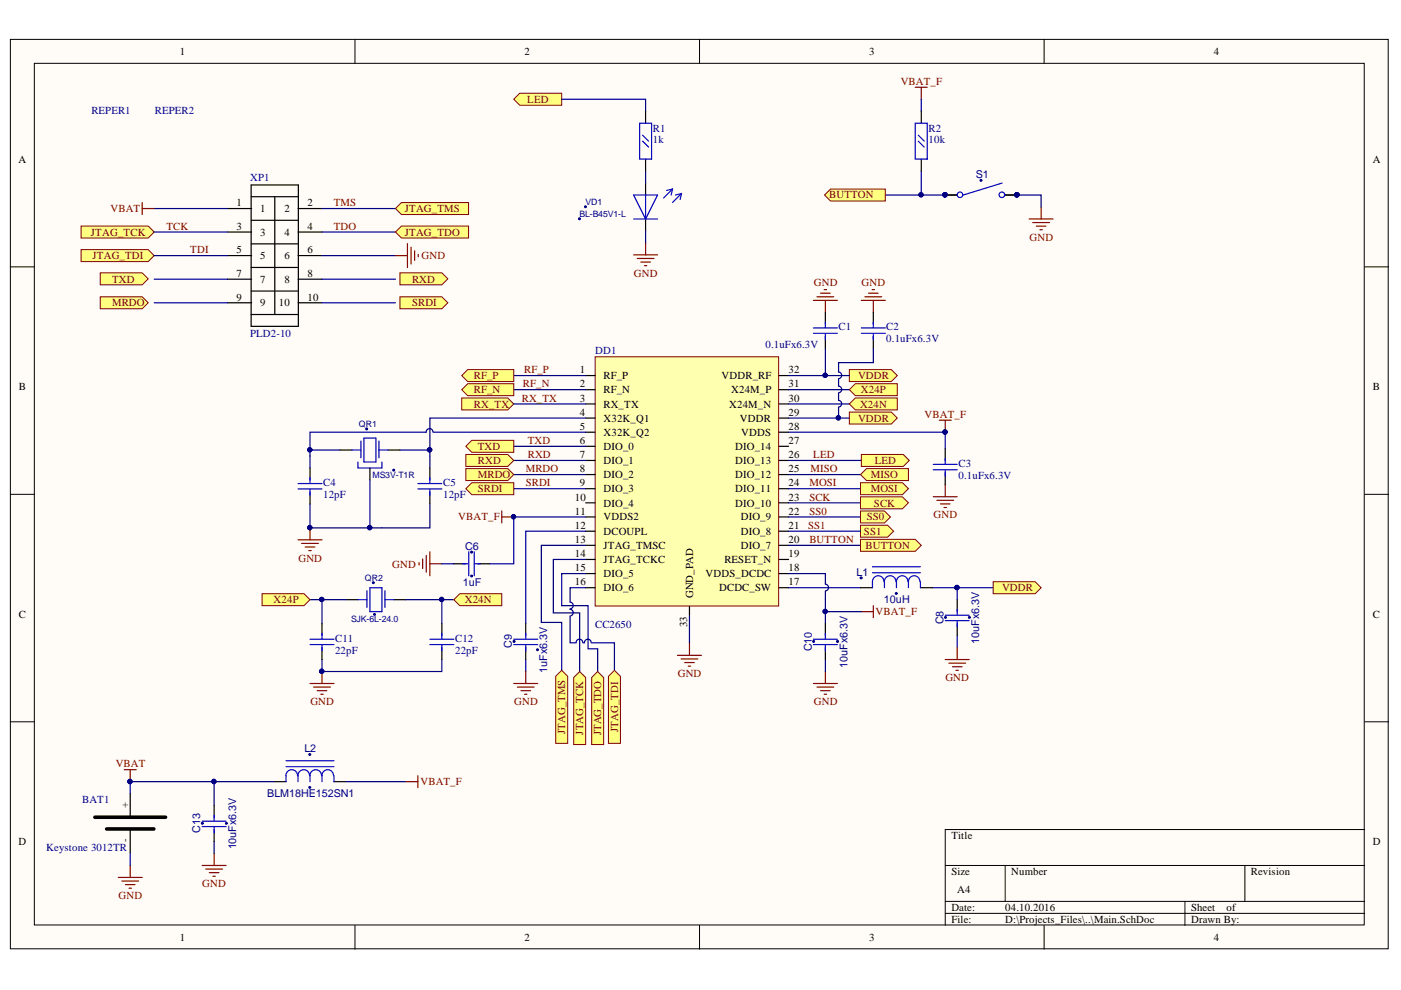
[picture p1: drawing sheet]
<svg xmlns="http://www.w3.org/2000/svg" width="297mm" height="210mm" viewBox="0 0 297 210" stroke-linecap="round" stroke-linejoin="round" font-family="sans-serif">
<defs><g id="words">
<g font-size="2.3">
<text x="38.1" y="11.7">1</text>
<text x="111.2" y="11.7">2</text>
<text x="184.3" y="11.7">3</text>
<text x="257.4" y="11.7">4</text>
<text x="3.9" y="34.5">A</text>
<text x="291.1" y="34.5">A</text>
<text x="50.2" y="43.7">1</text>
<text x="55.1" y="45">1</text>
<text x="60.3" y="45">2</text>
<text x="65.2" y="43.7">2</text>
<text x="50.2" y="48.7">3</text>
<text x="50.2" y="53.7">5</text>
<text x="55.1" y="49.9">3</text>
<text x="60.3" y="49.9">4</text>
<text x="65.2" y="48.7">4</text>
<text x="65.2" y="53.7">6</text>
<text x="50.2" y="58.7">7</text>
<text x="55.1" y="55">5</text>
<text x="55.1" y="60">7</text>
<text x="60.3" y="55">6</text>
<text x="60.3" y="60">8</text>
<text x="65.2" y="58.7">8</text>
<text x="50.2" y="63.7">9</text>
<text x="55.1" y="65">9</text>
<text x="59.1" y="65">10</text>
<text x="65.2" y="63.7">10</text>
<text x="4" y="82.7">B</text>
<text x="123" y="79.2">1</text>
<text x="123" y="82.1">2</text>
<text x="128" y="80.4">RF_P</text>
<text x="128" y="83.4">RF_N</text>
<text x="153" y="80.4">VDDR_RF</text>
<text x="155" y="83.4">X24M_P</text>
<text x="167.2" y="82.1">31</text>
<text x="167.2" y="79.2">32</text>
<text x="291.1" y="82.7">B</text>
<text x="123" y="85.2">3</text>
<text x="123" y="88.1">4</text>
<text x="128" y="86.4">RX_TX</text>
<text x="128" y="89.4">X32K_Q1</text>
<text x="154.6" y="86.4">X24M_N</text>
<text x="156.9" y="89.4">VDDR</text>
<text x="167.2" y="88.1">29</text>
<text x="167.2" y="85.2">30</text>
<text x="123" y="91.2">5</text>
<text x="123" y="94.1">6</text>
<text x="128" y="92.4">X32K_Q2</text>
<text x="128" y="95.4">DIO_0</text>
<text x="155.9" y="95.4">DIO_14</text>
<text x="157.1" y="92.4">VDDS</text>
<text x="167.2" y="94.1">27</text>
<text x="167.2" y="91.2">28</text>
<text x="123" y="97.2">7</text>
<text x="123" y="100.1">8</text>
<text x="128" y="98.4">DIO_1</text>
<text x="128" y="101.4">DIO_2</text>
<text x="155.9" y="101.4">DIO_12</text>
<text x="155.9" y="98.4">DIO_13</text>
<text x="167.2" y="100.1">25</text>
<text x="167.2" y="97.2">26</text>
<text x="121.9" y="106.1">10</text>
<text x="123" y="103.1">9</text>
<text x="128" y="104.4">DIO_3</text>
<text x="128" y="107.4">DIO_4</text>
<text x="155.9" y="107.4">DIO_10</text>
<text x="155.9" y="104.4">DIO_11</text>
<text x="167.2" y="106.1">23</text>
<text x="167.2" y="103.1">24</text>
<text x="121.9" y="109.1">11</text>
<text x="121.9" y="112.1">12</text>
<text x="128" y="110.4">VDDS2</text>
<text x="128" y="113.4">DCOUPL</text>
<text x="157" y="113.4">DIO_8</text>
<text x="157" y="110.4">DIO_9</text>
<text x="167.2" y="112.1">21</text>
<text x="167.2" y="109.1">22</text>
<text x="121.9" y="115.1">13</text>
<text x="121.9" y="118.1">14</text>
<text x="128" y="116.4">JTAG_TMSC</text>
<text x="128" y="119.4">JTAG_TCKC</text>
<text x="153.6" y="119.4">RESET_N</text>
<text x="157" y="116.4">DIO_7</text>
<text x="167.2" y="118.1">19</text>
<text x="167.2" y="115.1">20</text>
<text x="121.9" y="121.1">15</text>
<text x="121.9" y="124.1">16</text>
<text x="128" y="122.4">DIO_5</text>
<text x="128" y="125.4">DIO_6</text>
<text x="149.6" y="122.4">VDDS_DCDC</text>
<text x="152.5" y="125.4">DCDC_SW</text>
<text x="167.2" y="124.1">17</text>
<text x="167.2" y="121.1">18</text>
<text x="4" y="131">C</text>
<text x="147" y="126.8" transform="rotate(-90 147 126.8)">GND_PAD</text>
<text x="291.1" y="131">C</text>
<text x="145.7" y="132.9" transform="rotate(-90 145.7 132.9)">33</text>
<text x="27.1" y="171.3" transform="rotate(-90 27.1 171.3)">+</text>
<text x="3.9" y="179.2">D</text>
<text x="27.1" y="178.5" transform="rotate(-90 27.1 178.5)">-</text>
<text x="201.7" y="177.9">Title</text>
<text x="291.1" y="179.2">D</text>
<text x="201.7" y="185.6">Size</text>
<text x="214.4" y="185.6">Number</text>
<text x="265.2" y="185.6">Revision</text>
<text x="203" y="189.4">A4</text>
<text x="201.7" y="193.2">Date:</text>
<text x="201.7" y="195.7">File:</text>
<text x="213.1" y="193.2">04.10.2016</text>
<text x="213.1" y="195.7">D:\Projects_Files\..\Main.SchDoc</text>
<text x="252.5" y="193.2">Sheet</text>
<text x="252.5" y="195.7">Drawn By:</text>
<text x="260.1" y="193.2">of</text>
<text x="38.1" y="199.5">1</text>
<text x="111.2" y="199.5">2</text>
<text x="184.3" y="199.5">3</text>
<text x="257.4" y="199.5">4</text>
</g>
<g font-size="2.3" fill="#800000">
<text x="111.8" y="21.8">LED</text>
<text x="191" y="18">VBAT_F</text>
<text x="23.4" y="45">VBAT</text>
<text x="70.8" y="43.7">TMS</text>
<text x="85.8" y="45">JTAG_TMS</text>
<text x="175.8" y="42.1">BUTTON</text>
<text x="19.3" y="49.9">JTAG_TCK</text>
<text x="35.3" y="48.7">TCK</text>
<text x="40.3" y="53.7">TDI</text>
<text x="70.8" y="48.7">TDO</text>
<text x="85.8" y="49.9">JTAG_TDO</text>
<text x="218.3" y="51">GND</text>
<text x="19.6" y="55">JTAG_TDI</text>
<text x="23.8" y="59.9">TXD</text>
<text x="87.4" y="59.9">RXD</text>
<text x="89.4" y="55">GND</text>
<text x="134.4" y="58.6">GND</text>
<text x="23.8" y="65">MRDO</text>
<text x="87.4" y="65">SRDI</text>
<text x="172.5" y="60.7">GND</text>
<text x="182.7" y="60.7">GND</text>
<text x="100.5" y="80.4">RF_P</text>
<text x="100.5" y="83.4">RF_N</text>
<text x="110.9" y="82.1">RF_N</text>
<text x="111.1" y="79.2">RF_P</text>
<text x="181.9" y="80.4">VDDR</text>
<text x="182.5" y="83.4">X24P</text>
<text x="100.5" y="86.4">RX_TX</text>
<text x="110.6" y="85.2">RX_TX</text>
<text x="181.9" y="89.4">VDDR</text>
<text x="182.3" y="86.4">X24N</text>
<text x="196" y="88.6">VBAT_F</text>
<text x="101.3" y="95.4">TXD</text>
<text x="111.9" y="94.1">TXD</text>
<text x="101.3" y="98.4">RXD</text>
<text x="101.3" y="101.4">MRDO</text>
<text x="111.5" y="100.1">MRDO</text>
<text x="111.9" y="97.2">RXD</text>
<text x="171.8" y="100.1">MISO</text>
<text x="172.4" y="97.2">LED</text>
<text x="184.6" y="101.4">MISO</text>
<text x="185.5" y="98.4">LED</text>
<text x="101.3" y="104.4">SRDI</text>
<text x="111.5" y="103.1">SRDI</text>
<text x="171.6" y="103.1">MOSI</text>
<text x="171.6" y="106.1">SCK</text>
<text x="184.6" y="104.4">MOSI</text>
<text x="185.3" y="107.4">SCK</text>
<text x="97.2" y="110.4">VBAT_F</text>
<text x="171.3" y="112.1">SS1</text>
<text x="171.6" y="109.1">SS0</text>
<text x="183.2" y="113.4">SS1</text>
<text x="183.8" y="110.4">SS0</text>
<text x="197.9" y="109.9">GND</text>
<text x="63.3" y="119.1">GND</text>
<text x="171.6" y="115.1">BUTTON</text>
<text x="183.5" y="116.4">BUTTON</text>
<text x="83.1" y="120.3">GND</text>
<text x="212.4" y="125.4">VDDR</text>
<text x="58" y="127.9">X24P</text>
<text x="98.5" y="127.9">X24N</text>
<text x="185.6" y="130.5">VBAT_F</text>
<text x="143.7" y="143.6">GND</text>
<text x="65.8" y="149.5">GND</text>
<text x="109" y="149.5">GND</text>
<text x="172.5" y="149.5">GND</text>
<text x="200.4" y="144.4">GND</text>
<text x="119.8" y="155.6" transform="rotate(-90 119.8 155.6)">JTAG_TMS</text>
<text x="123.6" y="155.8" transform="rotate(-90 123.6 155.8)">JTAG_TCK</text>
<text x="127.4" y="155.8" transform="rotate(-90 127.4 155.8)">JTAG_TDO</text>
<text x="131.1" y="155.1" transform="rotate(-90 131.1 155.1)">JTAG_TDI</text>
<text x="24.5" y="162.7">VBAT</text>
<text x="89.1" y="166.5">VBAT_F</text>
<text x="25.1" y="190.6">GND</text>
<text x="42.9" y="188.1">GND</text>
</g>
<g font-size="2.3" fill="#000080">
<text x="19.4" y="24.2">REPER1</text>
<text x="32.8" y="24.2">REPER2</text>
<text x="138.4" y="27.9">R1</text>
<text x="196.9" y="27.9">R2</text>
<text x="138.4" y="30.4">1k</text>
<text x="196.9" y="30.4">10k</text>
<text x="53" y="38.4">XP1</text>
<text x="206.9" y="37.8">S1</text>
<text x="53" y="71.5">PLD2-10</text>
<text x="177.8" y="70.1">C1</text>
<text x="187.9" y="70.1">C2</text>
<text x="126.2" y="75.1">DD1</text>
<text x="162.3" y="73.9">0.1uFx6.3V</text>
<text x="187.9" y="72.6">0.1uFx6.3V</text>
<text x="203.2" y="101.6">0.1uFx6.3V</text>
<text x="203.2" y="99">C3</text>
<text x="68.5" y="105.6">12pF</text>
<text x="68.5" y="103.1">C4</text>
<text x="94" y="105.6">12pF</text>
<text x="94" y="103.1">C5</text>
<text x="98.6" y="116.6">C6</text>
<text x="98.1" y="124.2">1uF</text>
<text x="181.6" y="122.1">L1</text>
<text x="187.4" y="127.9">10uH</text>
<text x="71" y="136">C11</text>
<text x="96.5" y="136">C12</text>
<text x="108.5" y="137.4" transform="rotate(-90 108.5 137.4)">C9</text>
<text x="126.2" y="133.2">CC2650</text>
<text x="200" y="132.3" transform="rotate(-90 200 132.3)">C8</text>
<text x="207.6" y="136.5" transform="rotate(-90 207.6 136.5)">10uFx6.3V</text>
<text x="71" y="138.6">22pF</text>
<text x="96.5" y="138.6">22pF</text>
<text x="116" y="142.6" transform="rotate(-90 116 142.6)">1uFx6.3V</text>
<text x="172.1" y="138.1" transform="rotate(-90 172.1 138.1)">C10</text>
<text x="179.7" y="141.5" transform="rotate(-90 179.7 141.5)">10uFx6.3V</text>
<text x="64.5" y="159.5">L2</text>
<text x="17.4" y="170.3">BAT1</text>
<text x="56.7" y="169.1">BLM18HE152SN1</text>
<text x="42.5" y="176.7" transform="rotate(-90 42.5 176.7)">C13</text>
<text x="9.8" y="180.5">Keystone 3012TR</text>
<text x="50.1" y="180.1" transform="rotate(-90 50.1 180.1)">10uFx6.3V</text>
</g>
<g font-size="1.9" fill="#000080">
<text x="122.9" y="46.1">BL-B45V1-L</text>
<text x="124.2" y="43.5">VD1</text>
<text x="76.1" y="90.6">QR1</text>
<text x="79" y="101.4">MS3V-T1R</text>
<text x="77.4" y="123.2">QR2</text>
<text x="74.4" y="132">SJK-6L-24.0</text>
</g>
</g></defs>
<g fill="#fffcf8" stroke="#000" stroke-width=".21">
<path d="M2.2 8.4h292.1v192.8h-292.1z"/>
<path d="M7.3 13.4h281.9v182.7h-281.9z"/>
</g>
<g fill="none" stroke="#000" stroke-width=".21">
<path d="M75.3 8.4v5M148.3 8.4v5M221.4 8.4v5M2.2 56.6h5.1M289.3 56.6h5.1M2.2 104.8h5.1M289.3 104.8h5.1M2.2 153h5.1M289.3 153h5.1M289.3 175.9h-88.9v20.3M75.3 196.2v5.1M148.3 196.2v5.1"/>
<path d="M200.4 183.5h88.9M200.4 191.1h88.9M200.4 193.7h88.9M213.1 183.5v7.6M221.4 196.2v5.1M251.2 191.1v5.1M263.9 183.5v7.6"/>
</g>
<path d="M126.2 75.6h38.9v52.9h-38.9z" fill="#ffffb0" stroke="#800000" stroke-width=".21"/>
<g fill="none" stroke="#000" stroke-width=".25">
<path d="M124.2 79.6h2M165.2 79.6h2M124.2 82.6h2M124.2 85.6h2M124.2 88.6h2M124.2 91.6h2M124.2 94.6h2M124.2 97.6h2M165.2 82.6h2M165.2 85.6h2M165.2 88.6h2M165.2 91.6h2"/>
<path d="M165.2 94.6h2M165.2 97.6h2M124.2 100.6h2M124.2 103.6h2M124.2 106.6h2M124.2 109.6h2M124.2 112.6h2M124.2 115.6h2M124.2 118.6h2M165.2 100.6h2M165.2 103.6h2M165.2 106.6h2"/>
<path d="M165.2 109.6h2M165.2 112.6h2M165.2 115.6h2M165.2 118.6h2M124.2 121.6h2M124.2 124.6h2M146.2 128.6v2M165.2 121.6h2M165.2 124.6h2"/>
</g>
<path d="M108.9 94.6h15.3" fill="none" stroke="#000080" stroke-width=".25"/>
<path d="M98.8 94.6l1.2-1.2h8.9v2.5h-8.9z" fill-rule="evenodd" fill="#ffff80" stroke="#800000" stroke-width=".21"/>
<path d="M108.9 97.6h15.3" fill="none" stroke="#000080" stroke-width=".25"/>
<path d="M98.8 96.4h8.9l1.2 1.2-1.2 1.3h-8.9z" fill-rule="evenodd" fill="#ffff80" stroke="#800000" stroke-width=".21"/>
<path d="M108.9 79.6h15.3M108.9 82.6h15.3M167.2 109.6h15.2M167.2 106.6h15.2M167.2 103.6h15.2M167.2 100.6h15.2M146.2 130.6v5.8" fill="none" stroke="#000080" stroke-width=".25"/>
<path d="M143.6 139h5.1M144.4 139.7h3.6M146.2 136.4v2.6M145.2 140.5h2M145.9 141.2h.5" fill="none" stroke="#800000" stroke-width=".25"/>
<g fill="#ffff80" stroke="#800000" stroke-width=".21">
<path d="M182.4 105.3h8.9l1.3 1.3-1.3 1.3h-8.9z" fill-rule="evenodd"/>
<path d="M182.4 108.3h5.1l1.3 1.3-1.3 1.3h-5.1z" fill-rule="evenodd"/>
<path d="M182.4 102.3h8.9l1.3 1.3-1.3 1.3h-8.9z" fill-rule="evenodd"/>
<path d="M182.4 100.6l1.3-1.2h8.9v2.5h-8.9z" fill-rule="evenodd"/>
<path d="M97.9 79.6l1.3-1.2h9.7v2.5h-9.7z" fill-rule="evenodd"/>
<path d="M97.9 82.6l1.3-1.2h9.7v2.5h-9.7z" fill-rule="evenodd"/>
</g>
<path d="M72.1 95.4h2.5M78.4 99.2v2.6M82.2 95.4h2.6M73.4 127.1h2.5M83.5 127.1h2.6" fill="none" stroke="#000" stroke-width=".25"/>
<path d="M74.6 95.4h1.9M75.9 98v1.2h5.1v-1.2M76.5 93.5v3.6M77.2 92.9h2.5v5.1h-2.5zM80.3 93.5v3.6M80.3 95.4h1.9M75.9 127.1h1.9M77.8 125.2v3.6M78.4 124.6h2.6v5.1h-2.6zM81.6 127.1h1.9M81.6 125.2v3.6" fill="none" stroke="#00f" stroke-width=".25"/>
<g fill="#000080" stroke="#000080" stroke-width=".21">
<circle cx="79.1" cy="123.5" r=".2"/>
<circle cx="79.4" cy="130.3" r=".2"/>
<circle cx="77.7" cy="90.9" r=".22"/>
<circle cx="83.5" cy="99.7" r=".2"/>
<circle cx="65.7" cy="111.9" r=".46"/>
<circle cx="78.4" cy="111.9" r=".46"/>
<circle cx="91.1" cy="95.4" r=".46"/>
<circle cx="65.7" cy="95.4" r=".46"/>
</g>
<path d="M72.1 95.4h-6.4v3.8M84.8 95.4h6.3v3.8M167.2 82.6h12.9M167.2 85.6h12.9M65.7 106.8v5.1h12.7M78.4 101.8v10.1h12.7v-5.1" fill="none" stroke="#000080" stroke-width=".25"/>
<path d="M63.2 114.5h5.1M63.9 115.2h3.6M64.7 116h2M65.5 116.7h.5M65.7 111.9v2.6" fill="none" stroke="#800000" stroke-width=".25"/>
<g fill="#ffff80" stroke="#800000" stroke-width=".21">
<path d="M180.1 82.6l1.2-1.2h8.9v2.5h-8.9z" fill-rule="evenodd"/>
<path d="M180.1 85.6l1.2-1.2h8.9v2.5h-8.9z" fill-rule="evenodd"/>
</g>
<path d="M65.7 127.1h2.6M68.3 139.8v2.6h25.4v-2.6M73.4 127.1h-5.1v5.1M86.1 127.1h7.6v5.1M93.7 127.1h2.5" fill="none" stroke="#000080" stroke-width=".25"/>
<g fill="#000080" stroke="#000080" stroke-width=".21">
<circle cx="68.2" cy="127.1" r=".46"/>
<circle cx="93.6" cy="127.1" r=".46"/>
<circle cx="68.2" cy="142.3" r=".46"/>
</g>
<path d="M65.7 144.9h5.1M66.5 145.7h3.5M67.3 146.4h2M68 147.2h.5M68.3 142.4v2.5" fill="none" stroke="#800000" stroke-width=".25"/>
<path d="M96.2 127.1l1.3-1.2h8.9v2.5h-8.9z" fill-rule="evenodd" fill="#ffff80" stroke="#800000" stroke-width=".21"/>
<path d="M93.7 119.5h2.5M124.2 112.6h-12.7v19.6M124.2 109.6h-15.3v9.9h-5.1M111.5 139.8v2.6M167.2 124.6h15.2M197.7 124.6h5.2v2.5M202.9 124.6h7.7M202.9 134.8v2.5" fill="none" stroke="#000080" stroke-width=".25"/>
<g fill="none" stroke="#800000" stroke-width=".25">
<path d="M88.9 119.3v.5M89.6 118.5v2M90.4 117.8v3.5M91.1 117v5.1M91.1 119.5h2.6M200.4 139.8h5.1M202.9 137.3v2.5M108.9 144.9h5.1M109.7 145.7h3.5M110.5 146.4h2M111.2 147.2h.5M111.5 142.4v2.5"/>
<path d="M201.2 140.6h3.5M201.9 141.4h2.1M202.7 142.1h.5"/>
</g>
<path d="M96.2 119.5h2.6M101.3 119.5h2.5" fill="none" stroke="#000" stroke-width=".25"/>
<path d="M98.1 119.5h1.2M99.4 117v5.1M100.5 117v5.1M100.6 119.5h1.2" fill="none" stroke="#00f" stroke-width=".25"/>
<g fill="#000080" stroke="#000080" stroke-width=".21">
<circle cx="100" cy="122.1" r=".2"/>
<circle cx="100" cy="117.1" r=".21"/>
<circle cx="108.9" cy="109.6" r=".46"/>
<circle cx="202.9" cy="124.6" r=".47"/>
</g>
<path d="M210.6 123.3h8.9l1.2 1.3-1.2 1.3h-8.9z" fill-rule="evenodd" fill="#ffff80" stroke="#800000" stroke-width=".21"/>
<path d="M167.2 88.6h12.9" fill="none" stroke="#000080" stroke-width=".25"/>
<circle cx="177.7" cy="88.6" r=".46" fill="#000080" stroke="#000080" stroke-width=".21"/>
<g fill="#ffff80" stroke="#800000" stroke-width=".21">
<path d="M180.1 78.4h8.9l1.2 1.2-1.2 1.3h-8.9z" fill-rule="evenodd"/>
<path d="M180.1 87.4h8.9l1.2 1.2-1.2 1.3h-8.9z" fill-rule="evenodd"/>
</g>
<g fill="none" stroke="#800000" stroke-width=".25">
<path d="M199.1 89.1h2.6M200.4 89.1v2.5M197.9 105.3h5M198.6 106.1h3.6M199.4 106.8h2M200.2 107.6h.5M200.4 102.8v2.5M182.6 129.7h2.6M185.2 128.4v2.6M172.5 144.9h5M173.2 145.7h3.6M174 146.4h2"/>
<path d="M174.7 147.2h.6M175 142.4v2.5"/>
</g>
<path d="M167.2 91.6h33.2v3.6M167.2 121.6h7.8v2.2a.72 .72 0 0 1 .7 .8 .72 .72 0 0 1-.7 .7M175 125.4v4.3h7.6M175 129.7v2.5M175 139.8v2.6" fill="none" stroke="#000080" stroke-width=".25"/>
<g fill="#000080" stroke="#000080" stroke-width=".21">
<circle cx="174.9" cy="129.6" r=".46"/>
<circle cx="200.4" cy="91.6" r=".46"/>
</g>
<path d="M97.9 84.4h9.8l1.2 1.2-1.2 1.3h-9.8z" fill-rule="evenodd" fill="#ffff80" stroke="#800000" stroke-width=".21"/>
<path d="M108.9 85.6h15.3M124.2 115.6h-9.4v16.4h4.3v10.1M124.2 118.6h-6.9v11.3h5.6v12.5" fill="none" stroke="#000080" stroke-width=".25"/>
<g fill="#ffff80" stroke="#800000" stroke-width=".21">
<path d="M117.8 143.4l1.3-1.3 1.3 1.3v14.2h-2.6z" fill-rule="evenodd"/>
<path d="M121.6 143.6l1.3-1.2 1.3 1.2v14.3h-2.6z" fill-rule="evenodd"/>
</g>
<path d="M120.9 129.2a.71 .71 0 0 1 .6 .7 .71 .71 0 0 1-.6 .7M120.9 129.2h.1M120.9 130.7v5.6h1.2a.71 .71 0 0 1 .7-.8 .71 .71 0 0 1 .8 .8M124.2 121.6h-5.1v6.8h5.6v9.2h2v4.8M124.2 124.6h-3.3v3.1a.73 .73 0 0 1 .6 .7 .73 .73 0 0 1-.6 .7M125.3 136.3a.71 .71 0 0 0-.7-.8 .71 .71 0 0 0-.7 .8h-.2M125.4 136.3h4.9v5.8" fill="none" stroke="#000080" stroke-width=".25"/>
<g fill="#ffff80" stroke="#800000" stroke-width=".21">
<path d="M125.4 143.6l1.3-1.2 1.3 1.2v14.3h-2.6z" fill-rule="evenodd"/>
<path d="M129 143.4l1.3-1.3 1.2 1.3v14.2h-2.5z" fill-rule="evenodd"/>
</g>
<path d="M172.5 63.7h5M173.2 62.9h3.6M174 62.2h2M174.7 61.4h.6M175 63.7v2.5M182.6 63.7h5.1M183.4 62.9h3.5M184.1 62.2h2.1M184.9 61.4h.5M185.2 63.7v2.5" fill="none" stroke="#800000" stroke-width=".25"/>
<path d="M167.2 79.6h7.8M175 73.8v5.8h5.1M185.2 73.8v3.1h-7.4v2a.71 .71 0 0 1 .7 .7 .71 .71 0 0 1-.7 .7M177.8 83.4v1.5a.71 .71 0 0 1 .7 .7 .71 .71 0 0 1-.7 .7M177.8 80.4v1.5a.71 .71 0 0 1 .7 .7 .71 .71 0 0 1-.7 .7M177.8 86.4v2.2" fill="none" stroke="#000080" stroke-width=".25"/>
<g fill="#000080" stroke="#000080" stroke-width=".21">
<circle cx="174.9" cy="79.6" r=".46"/>
<circle cx="177.7" cy="88.6" r=".46"/>
</g>
<path d="M182.4 111.4h5.8l1.3 1.2-1.3 1.3h-5.8z" fill-rule="evenodd" fill="#ffff80" stroke="#800000" stroke-width=".21"/>
<path d="M167.2 112.6h15.2M167.2 115.6h15.2" fill="none" stroke="#000080" stroke-width=".25"/>
<path d="M106.4 108.3v2.6M106.4 109.6h2.5" fill="none" stroke="#800000" stroke-width=".25"/>
<circle cx="108.9" cy="109.6" r=".46" fill="#000080" stroke="#000080" stroke-width=".21"/>
<path d="M182.4 114.4h11.7l1.2 1.2-1.2 1.3h-11.7z" fill-rule="evenodd" fill="#ffff80" stroke="#800000" stroke-width=".21"/>
<g fill="none" stroke="#000" stroke-width=".25">
<path d="M53.3 39.2h10v30h-10zM48.3 44.2h5.1M48.3 49.2h5.1M48.3 54.2h5.1M48.3 59.2h5.1M53.3 56.7h10M53.3 51.7h10M53.3 46.7h10M53.3 41.7h10M58.3 41.7v25M63.2 44.2h5.1M63.2 49.2h5.1"/>
<path d="M63.2 54.2h5.1M63.2 59.2h5.1M48.3 64.2h5.1M53.3 66.7h10M53.3 61.7h10M63.2 64.2h5.1"/>
</g>
<path d="M32.7 44.2h15.6M68.3 44.2h15.5M68.3 49.2h15.5" fill="none" stroke="#000080" stroke-width=".25"/>
<path d="M30.2 42.9v2.6M30.2 44.2h2.5" fill="none" stroke="#800000" stroke-width=".25"/>
<g fill="#ffff80" stroke="#800000" stroke-width=".21">
<path d="M55.6 125.9h8.9l1.2 1.2-1.2 1.3h-8.9z" fill-rule="evenodd"/>
<path d="M83.8 49.2l1.3-1.3h14.2v2.6h-14.2z" fill-rule="evenodd"/>
<path d="M17.2 52.9h14.2l1.3 1.3-1.3 1.3h-14.2z" fill-rule="evenodd"/>
</g>
<path d="M32.7 54.2h15.6M32.7 59.2h15.6M68.3 54.2h15.5M68.3 59.2h15.5M32.7 64.2h15.6" fill="none" stroke="#000080" stroke-width=".25"/>
<g fill="#ffff80" stroke="#800000" stroke-width=".21">
<path d="M17.2 47.9h14.2l1.3 1.3-1.3 1.3h-14.2z" fill-rule="evenodd"/>
<path d="M83.8 44.2l1.3-1.3h14.2v2.6h-14.2z" fill-rule="evenodd"/>
</g>
<path d="M108.9 100.6h15.3M108.9 103.6h15.3" fill="none" stroke="#000080" stroke-width=".25"/>
<g fill="#ffff80" stroke="#800000" stroke-width=".21">
<path d="M21.3 57.8h8.9l1.2 1.3-1.2 1.3h-8.9z" fill-rule="evenodd"/>
<path d="M84.8 57.8h8.9l1.3 1.3-1.3 1.3h-8.9z" fill-rule="evenodd"/>
<path d="M98.8 99.4h8.9l1.2 1.2-1.2 1.3h-8.9z" fill-rule="evenodd"/>
<path d="M98.8 103.6l1.2-1.3h8.9v2.6h-8.9z" fill-rule="evenodd"/>
<path d="M21.3 62.9h8.9l1.2 1.3-1.2 1.3h-8.9z" fill-rule="evenodd"/>
</g>
<path d="M83.8 54.2h2.6M86.4 51.7v5M87.1 52.4v3.6M87.9 53.2v2M88.7 53.9v.5" fill="none" stroke="#800000" stroke-width=".25"/>
<path d="M84.8 62.9h8.9l1.3 1.3-1.3 1.3h-8.9z" fill-rule="evenodd" fill="#ffff80" stroke="#800000" stroke-width=".21"/>
<path d="M195.3 36.3v5.1h5.1M195.3 21v2.6M187.7 41.4h7.6M215.7 41.4h5v2.5M68.3 64.2h15.5M58.1 165.7h-12.7v5.1" fill="none" stroke="#000080" stroke-width=".25"/>
<path d="M200.4 41.4h2.5M213.1 41.4h2.6M58.1 165.7h2.5M70.8 165.7h2.6" fill="none" stroke="#000" stroke-width=".25"/>
<g fill="none" stroke="#00f" stroke-width=".25">
<path d="M212.5 38.8l-8.3 2.6M60.6 161.3h10.2M60.6 162.6h10.2M63.1 164.5a1.23 1.23 0 0 0-1.2-1.3 1.23 1.23 0 0 0-1.3 1.3v1.2M65.6 164.5a1.22 1.22 0 0 0-1.2-1.3 1.22 1.22 0 0 0-1.2 1.3v1.2M68.2 164.5a1.22 1.22 0 0 0-1.3-1.3 1.22 1.22 0 0 0-1.2 1.3v1.2M70.7 164.5a1.22 1.22 0 0 0-1.2-1.3 1.22 1.22 0 0 0-1.2 1.3v1.2M70.8 164.5v1.2"/>
<circle cx="203.5" cy="41.3" r=".58"/>
<circle cx="212.4" cy="41.3" r=".59"/>
</g>
<g fill="#000080" stroke="#000080" stroke-width=".21">
<circle cx="65.7" cy="166.9" r=".2"/>
<circle cx="65.7" cy="160" r=".2"/>
<circle cx="45.3" cy="165.7" r=".46"/>
<circle cx="200.4" cy="41.3" r=".46"/>
<circle cx="215.6" cy="41.3" r=".46"/>
<circle cx="208" cy="38.2" r=".21"/>
<circle cx="195.3" cy="41.3" r=".46"/>
</g>
<path d="M194.1 18.5h2.5M195.3 18.5v2.5M218.2 46.4h5.1M219 47.2h3.5M219.7 48h2.1M220.5 48.7h.5M220.7 43.9v2.5" fill="none" stroke="#800000" stroke-width=".25"/>
<path d="M174.8 41.4l1.3-1.3h11.6v2.5h-11.6z" fill-rule="evenodd" fill="#ffff80" stroke="#800000" stroke-width=".21"/>
<path d="M167.2 97.6h15.4" fill="none" stroke="#000080" stroke-width=".25"/>
<path d="M182.6 96.4h8.9l1.3 1.2-1.3 1.3h-8.9z" fill-rule="evenodd" fill="#ffff80" stroke="#800000" stroke-width=".21"/>
<path d="M136.9 38.8v2.6M136.9 46.4v2.6" fill="none" stroke="#000" stroke-width=".25"/>
<path d="M134.3 41.4h5.1l-2.5 5zM134.3 46.4h5.1M136.9 41.4v5M142.6 40.1l-1.9 1.9M142.6 40.1l-.3 1.3M142.6 40.1l-1.3 .3M144.5 41l-1.9 1.9M144.5 41l-.3 1.3M144.5 41l-1.3 .4" fill="none" stroke="#00f" stroke-width=".25"/>
<g fill="#000080" stroke="#000080" stroke-width=".21">
<circle cx="124.1" cy="43.8" r=".2"/>
<circle cx="122.8" cy="46.4" r=".21"/>
</g>
<path d="M108.9 21l1.3-1.2h8.9v2.5h-8.9z" fill-rule="evenodd" fill="#ffff80" stroke="#800000" stroke-width=".21"/>
<path d="M119.1 21h17.8v2.6M136.9 36.3v2.5M32.7 49.2h15.6M136.9 49v2.5M91.8 91.6a.72 .72 0 0 0-.7-.7 .72 .72 0 0 0-.7 .7h-24.7v3.8M91.9 91.6h32.3M124.2 88.6h-33.1v6.8M45.4 165.7h-17.8v2.6M45.4 178.4v2.6M73.4 165.7h12.7M27.6 180.8v2.7" fill="none" stroke="#000080" stroke-width=".25"/>
<g fill="none" stroke="#800000" stroke-width=".25">
<path d="M134.3 54h5.1M135.1 54.8h3.6M135.9 55.6h2M136.6 56.3h.5M136.9 51.5v2.5M26.3 163.2h2.6M27.6 163.2v2.5M86.1 165.7h2.5M88.6 164.5v2.5M25.1 186h5.1M25.8 186.8h3.6M26.6 187.6h2"/>
<path d="M27.4 188.3h.5M27.6 183.5v2.5M42.9 183.5h5M43.6 184.3h3.6M44.4 185h2M45.1 185.8h.6M45.4 181v2.5"/>
</g>
<g fill="#000080" stroke="#000080" stroke-width=".21">
<circle cx="27.5" cy="165.7" r=".47"/>
<circle cx="45.3" cy="165.7" r=".46"/>
<circle cx="190" cy="125.8" r=".2"/>
<circle cx="182.6" cy="122.5" r=".21"/>
<circle cx="205.5" cy="130.9" r=".21"/>
<circle cx="200.5" cy="130.9" r=".2"/>
<circle cx="177.6" cy="136" r=".22"/>
<circle cx="172.5" cy="136" r=".21"/>
<circle cx="114" cy="137.8" r=".2"/>
<circle cx="109" cy="136" r=".21"/>
<circle cx="48" cy="174.6" r=".2"/>
<circle cx="42.9" cy="174.6" r=".21"/>
<circle cx="91.1" cy="95.4" r=".46"/>
<circle cx="65.7" cy="95.4" r=".46"/>
</g>
<path d="M20.1 173.3h15M22.6 175.8h10" fill="none" stroke="#000" stroke-width=".76"/>
<g fill="none" stroke="#000" stroke-width=".25">
<path d="M136.9 23.6v2.5M136.9 33.7v2.6M195.3 23.6v2.5M195.3 33.7v2.6M175 66.2v2.6M175 71.3v2.5M185.2 66.2v2.6M185.2 71.3v2.5M65.7 99.2v2.6M91.1 99.2v2.6M200.4 95.2v2.5M65.7 104.3v2.5"/>
<path d="M91.1 104.3v2.5M200.4 100.2v2.6M68.3 132.2v2.6M68.3 137.3v2.5M93.7 132.2v2.6M93.7 137.3v2.5M111.5 132.2v2.6M111.5 137.3v2.5M175 132.2v2.6M175 137.3v2.5M182.4 124.6h2.6M195.1 124.6h2.6"/>
<path d="M202.9 127.1v2.6M202.9 132.2v2.6M27.6 168.3v5M27.6 175.7v5.1M45.4 170.8v2.5M45.4 175.9v2.5"/>
</g>
<g fill="none" stroke="#00f" stroke-width=".25">
<path d="M135.6 26.1h2.5v7.6h-2.5zM136.2 29.9l1.3 1.3M136.2 28.7l1.3 1.2M194.1 26.1h2.5v7.6h-2.5zM194.7 29.9l1.3 1.3M194.7 28.7l1.3 1.2M172.5 69.5h5M172.5 70.7h5M175 68.3v1.2M175 70.8v1.2M182.6 69.5h5.1M182.6 70.7h5.1"/>
<path d="M185.2 68.3v1.2M185.2 70.8v1.2M197.9 98.5h5M197.9 99.6h5M200.4 97.2v1.2M200.4 99.7v1.2M63.2 102.5h5.1M63.2 103.7h5.1M65.7 101.3v1.2M65.7 103.8v1.2M88.6 102.5h5.1M88.6 103.7h5.1"/>
<path d="M91.1 101.3v1.2M91.1 103.8v1.2M65.7 135.5h5.1M65.7 136.7h5.1M68.3 134.3v1.2M68.3 136.8v1.2M91.1 135.5h5.1M91.1 136.7h5.1M93.7 134.3v1.2M93.7 136.8v1.2M108.9 135.5h5.1M108.9 136.7h5.1"/>
<path d="M111.5 134.3v1.2M111.5 136.8v1.2M172.5 135.5h5M172.5 136.7h5M175 134.3v1.2M175 136.8v1.2M185 120.2h10.1M185 121.4h10.1M187.4 123.3a1.22 1.22 0 0 0-1.2-1.2 1.22 1.22 0 0 0-1.2 1.2v1.3M187.5 123.3v1.3M190 123.3a1.23 1.23 0 0 0-1.3-1.2 1.23 1.23 0 0 0-1.2 1.2M192.5 123.3a1.22 1.22 0 0 0-1.2-1.2 1.22 1.22 0 0 0-1.2 1.2v1.3"/>
<path d="M195 123.3a1.22 1.22 0 0 0-1.2-1.2 1.22 1.22 0 0 0-1.2 1.2v1.3M195.1 123.3v1.3M200.4 130.4h5.1M200.4 131.6h5.1M202.9 129.2v1.2M202.9 131.7v1.2M42.9 174.1h5M42.9 175.3h5M45.4 172.9v1.2M45.4 175.4v1.2"/>
</g>
<use href="#words"/>
</svg>
